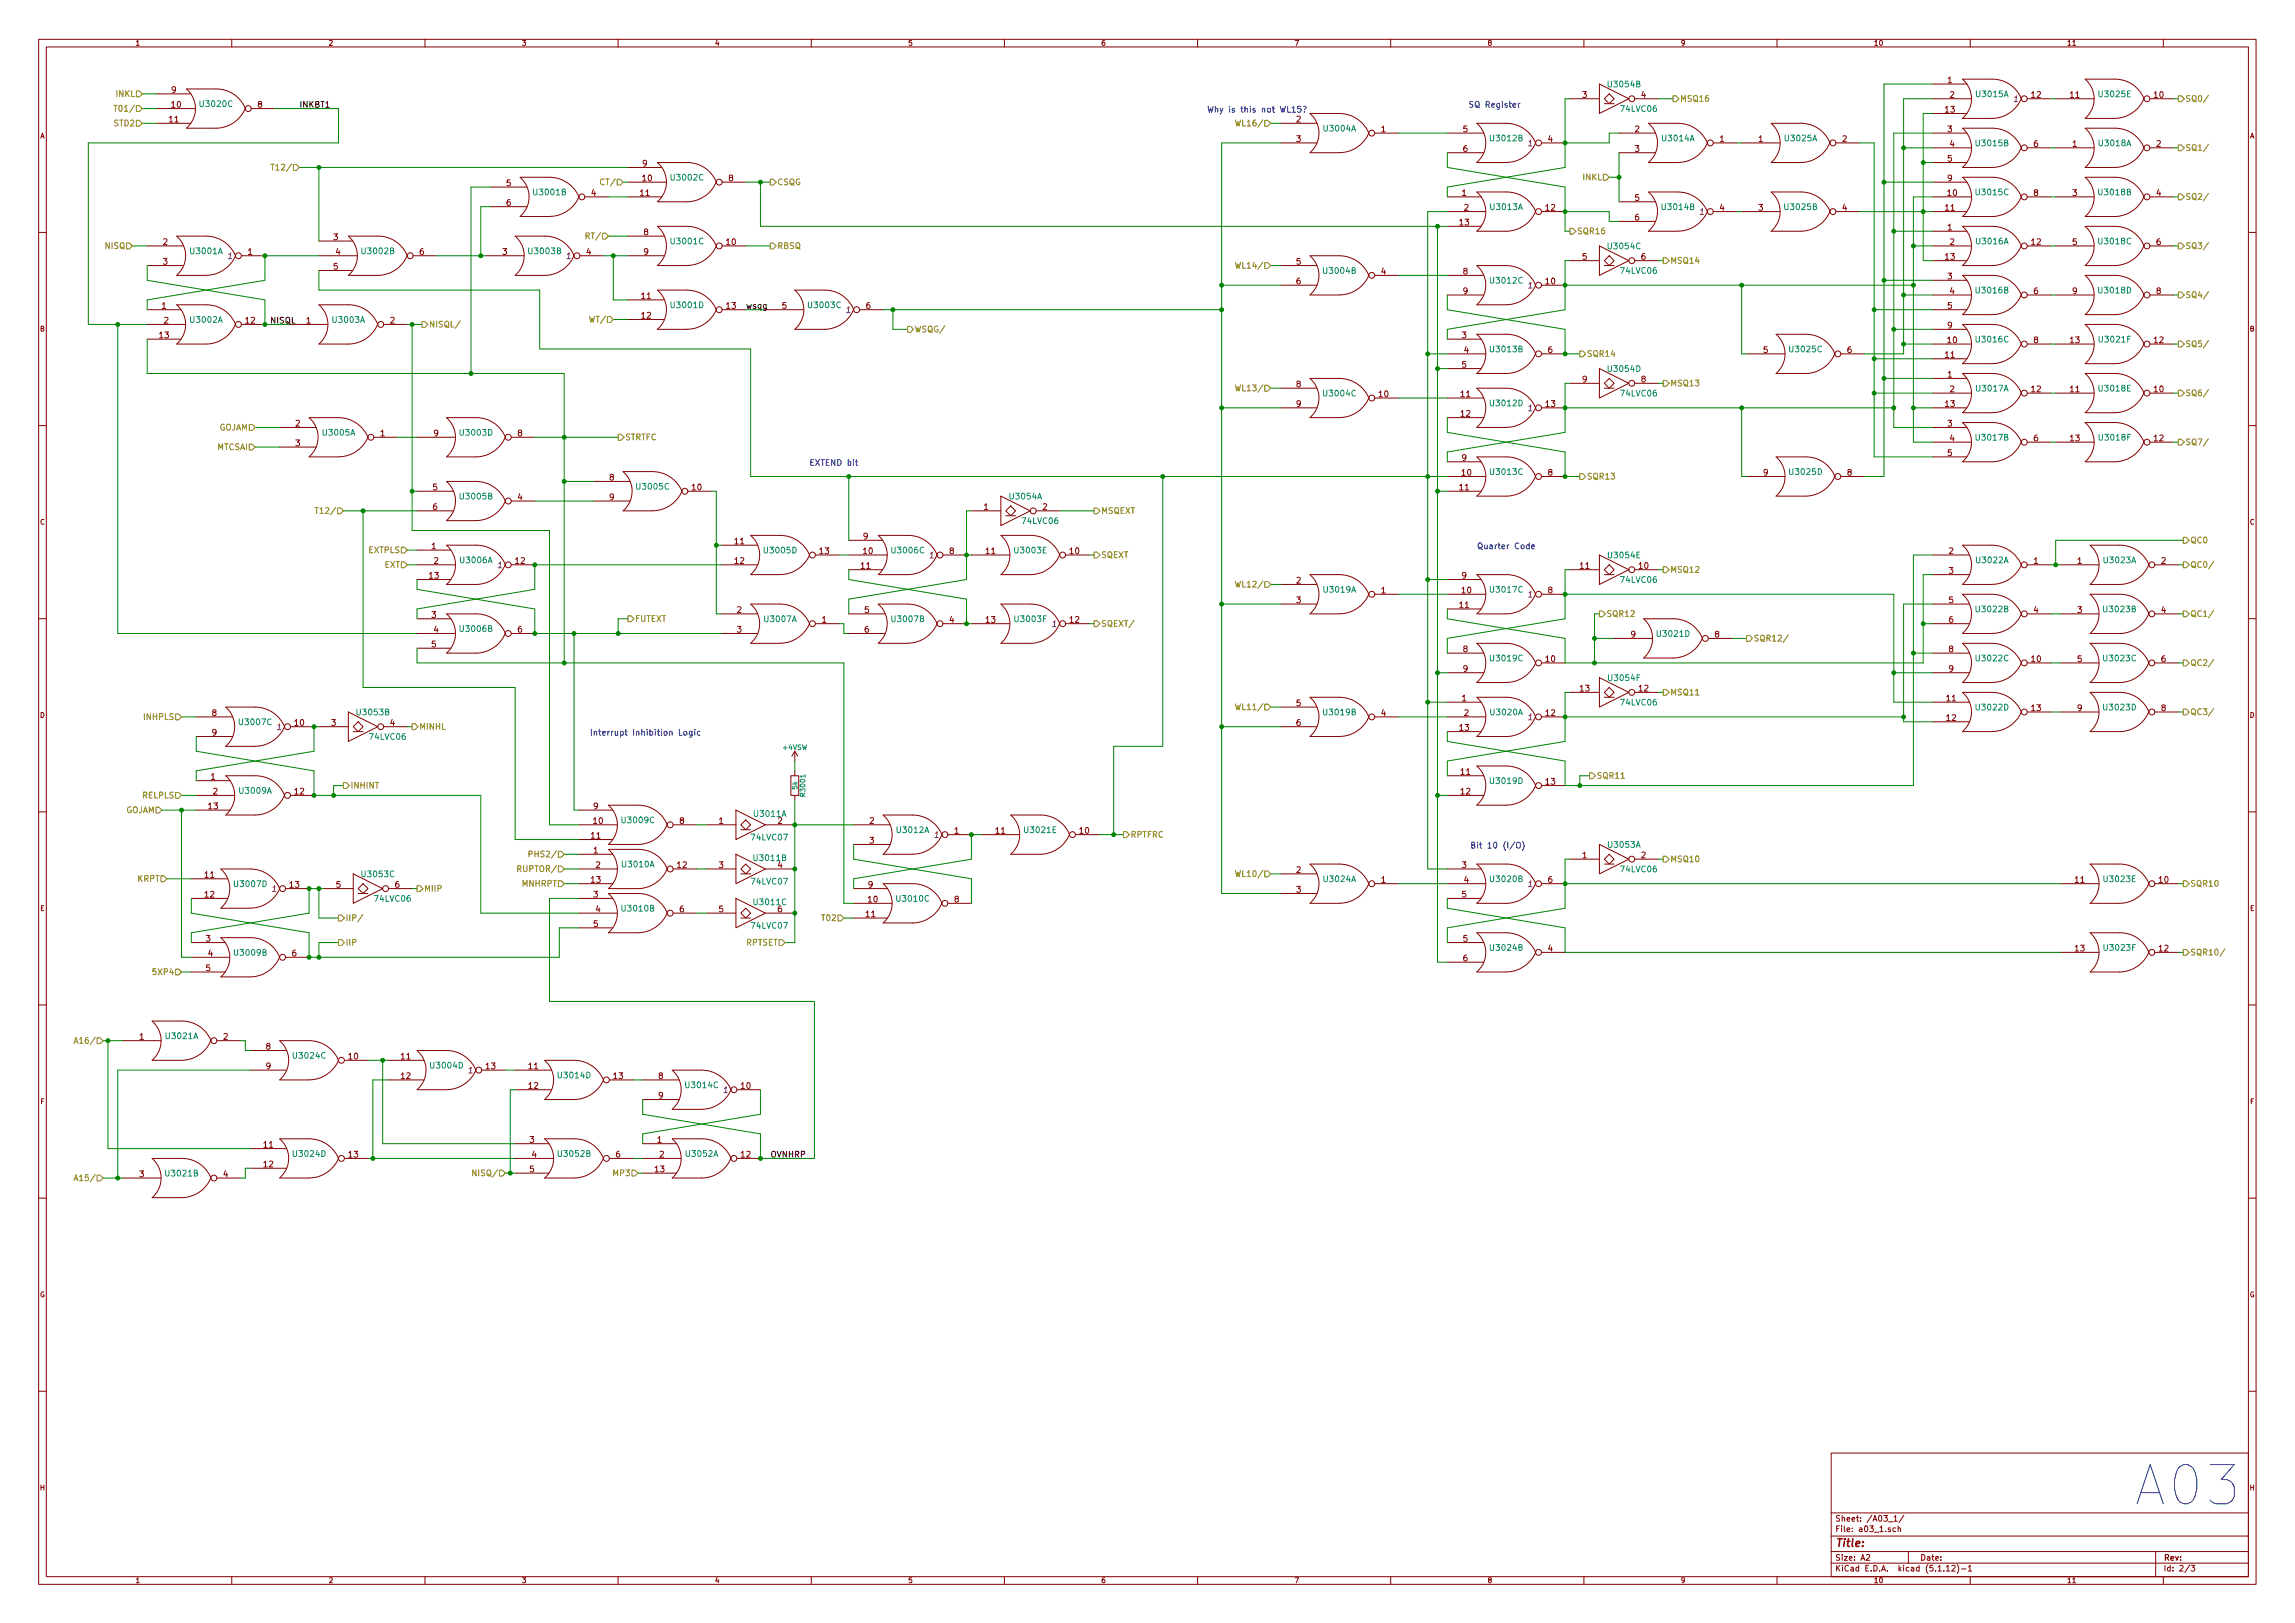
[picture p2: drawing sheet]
<svg xmlns="http://www.w3.org/2000/svg" width="594mm" height="420mm" viewBox="0 0 594 420" stroke-linecap="round" stroke-linejoin="round" font-family="sans-serif">
<defs><g id="words">
<text font-size="14.2" fill="#0000c2" x="554.4" y="389.8">A03</text>
<text font-size="2.8" fill="#840000" x="475" y="400.4">Title:</text>
<g font-size="2.1" fill="#008484">
<text x="416.5" y="22.6">U3054B</text>
<text x="52" y="27.7">U3020C</text>
<text x="419.7" y="28.9">74LVC06</text>
<text x="511.7" y="25.1">U3015A</text>
<text x="543.5" y="25.1">U3025E</text>
<text x="342.8" y="34">U3004A</text>
<text x="386" y="36.6">U3012B</text>
<text x="430.5" y="36.6">U3014A</text>
<text x="462.2" y="36.6">U3025A</text>
<text x="511.7" y="37.8">U3015B</text>
<text x="543.5" y="37.8">U3018A</text>
<text x="173.9" y="46.7">U3002C</text>
<text x="138.4" y="50.5">U3001B</text>
<text x="511.7" y="50.5">U3015C</text>
<text x="543.5" y="50.5">U3018B</text>
<text x="386" y="54.3">U3013A</text>
<text x="430.5" y="54.3">U3014B</text>
<text x="462.2" y="54.3">U3025B</text>
<text x="49.5" y="65.8">U3001A</text>
<text x="93.9" y="65.8">U3002B</text>
<text x="137.1" y="65.8">U3003B</text>
<text x="173.9" y="63.2">U3001C</text>
<text x="416.5" y="64.5">U3054C</text>
<text x="511.7" y="63.2">U3016A</text>
<text x="543.5" y="63.2">U3018C</text>
<text x="342.8" y="70.9">U3004B</text>
<text x="419.7" y="70.9">74LVC06</text>
<text x="386" y="73.4">U3012C</text>
<text x="511.7" y="75.9">U3016B</text>
<text x="543.5" y="75.9">U3018D</text>
<text x="49.5" y="83.6">U3002A</text>
<text x="86.3" y="83.6">U3003A</text>
<text x="173.9" y="79.7">U3001D</text>
<text x="209.5" y="79.7">U3003C</text>
<text x="511.7" y="88.6">U3016C</text>
<text x="543.6" y="88.6">U3021F</text>
<text x="386" y="91.2">U3013B</text>
<text x="463.5" y="91.2">U3025C</text>
<text x="416.5" y="96.3">U3054D</text>
<text x="511.7" y="101.3">U3017A</text>
<text x="543.5" y="101.3">U3018E</text>
<text x="342.8" y="102.6">U3004C</text>
<text x="386" y="105.1">U3012D</text>
<text x="419.7" y="102.6">74LVC06</text>
<text x="83.7" y="112.8">U3005A</text>
<text x="119.3" y="112.8">U3003D</text>
<text x="511.7" y="114">U3017B</text>
<text x="543.6" y="114">U3018F</text>
<text x="386" y="122.9">U3013C</text>
<text x="463.5" y="122.9">U3025D</text>
<text x="119.3" y="129.3">U3005B</text>
<text x="165" y="126.7">U3005C</text>
<text x="261.5" y="129.3">U3054A</text>
<text x="264.8" y="135.6">74LVC06</text>
<text x="198" y="143.2">U3005D</text>
<text x="231.1" y="143.2">U3006C</text>
<text x="262.9" y="143.2">U3003E</text>
<text x="119.3" y="145.8">U3006A</text>
<text x="416.5" y="144.5">U3054E</text>
<text x="511.7" y="145.8">U3022A</text>
<text x="544.8" y="145.8">U3023A</text>
<text x="342.8" y="153.4">U3019A</text>
<text x="386" y="153.4">U3017C</text>
<text x="419.7" y="150.9">74LVC06</text>
<text x="198" y="161">U3007A</text>
<text x="231.1" y="161">U3007B</text>
<text x="262.9" y="161">U3003F</text>
<text x="511.7" y="158.5">U3022B</text>
<text x="544.8" y="158.5">U3023B</text>
<text x="119.3" y="163.6">U3006B</text>
<text x="429.2" y="164.8">U3021D</text>
<text x="386" y="171.2">U3019C</text>
<text x="511.7" y="171.2">U3022C</text>
<text x="544.8" y="171.2">U3023C</text>
<text x="416.6" y="176.3">U3054F</text>
<text x="92.6" y="185.2">U3053B</text>
<text x="342.8" y="185.2">U3019B</text>
<text x="386" y="185.2">U3020A</text>
<text x="419.7" y="182.6">74LVC06</text>
<text x="511.7" y="183.9">U3022D</text>
<text x="544.8" y="183.9">U3023D</text>
<text x="62.2" y="187.7">U3007C</text>
<text x="95.9" y="191.5">74LVC06</text>
<text x="386" y="202.9">U3019D</text>
<text x="62.2" y="205.5">U3009A</text>
<text x="161.2" y="213.1">U3009C</text>
<text x="195.4" y="211.4">U3011A</text>
<text x="201.3" y="213.3">2</text>
<text x="232.3" y="215.6">U3012A</text>
<text x="265.4" y="215.6">U3021E</text>
<text x="194.7" y="217.5">74LVC07</text>
<text x="416.5" y="219.4">U3053A</text>
<text x="93.9" y="227.1">U3053C</text>
<text x="161.2" y="224.5">U3010A</text>
<text x="195.4" y="222.9">U3011B</text>
<text x="201.3" y="224.7">4</text>
<text x="419.7" y="225.8">74LVC06</text>
<text x="60.9" y="229.6">U3007D</text>
<text x="97.1" y="233.4">74LVC06</text>
<text x="194.7" y="229">74LVC07</text>
<text x="232.3" y="233.4">U3010C</text>
<text x="342.8" y="228.3">U3024A</text>
<text x="386" y="228.3">U3020B</text>
<text x="544.8" y="228.3">U3023E</text>
<text x="161.2" y="236">U3010B</text>
<text x="195.4" y="234.3">U3011C</text>
<text x="201.3" y="236.1">6</text>
<text x="194.7" y="240.4">74LVC07</text>
<text x="60.9" y="247.4">U3009B</text>
<text x="386" y="246.1">U3024B</text>
<text x="544.9" y="246.1">U3023F</text>
<text x="43.1" y="269">U3021A</text>
<text x="76.1" y="274.1">U3024C</text>
<text x="111.7" y="276.6">U3004D</text>
<text x="144.7" y="279.1">U3014D</text>
<text x="177.7" y="281.7">U3014C</text>
<text x="76.1" y="299.5">U3024D</text>
<text x="144.7" y="299.5">U3052B</text>
<text x="177.7" y="299.5">U3052A</text>
<text x="43.1" y="304.5">U3021B</text>
</g>
<g font-size="2.1" fill="#840000">
<text x="504.2" y="21.5">1</text>
<text x="44.4" y="24">9</text>
<text x="44.4" y="27.9">10</text>
<text x="66.7" y="27.9">8</text>
<text x="409.6" y="25.3">3</text>
<text x="424.9" y="25.3">4</text>
<text x="503.6" y="29.1">13</text>
<text x="504.7" y="25.3">2</text>
<text x="525.9" y="25.3">12</text>
<text x="535.9" y="25.3">11</text>
<text x="557.6" y="25.3">10</text>
<text x="43.8" y="31.7">11</text>
<text x="335.6" y="31.7">2</text>
<text x="357.6" y="34.2">1</text>
<text x="378.8" y="34.2">5</text>
<text x="423.2" y="34.2">2</text>
<text x="504.2" y="34.2">3</text>
<text x="335.6" y="36.7">3</text>
<text x="378.8" y="39.3">6</text>
<text x="400.7" y="36.7">4</text>
<text x="423.2" y="39.3">3</text>
<text x="445.2" y="36.7">1</text>
<text x="455.2" y="36.7">1</text>
<text x="476.9" y="36.7">2</text>
<text x="504.2" y="41.8">5</text>
<text x="504.7" y="38">4</text>
<text x="526.5" y="38">6</text>
<text x="536.5" y="38">1</text>
<text x="558.2" y="38">2</text>
<text x="166.3" y="43.1">9</text>
<text x="166.3" y="46.9">10</text>
<text x="188.6" y="46.9">8</text>
<text x="504.2" y="46.9">9</text>
<text x="131.1" y="48.2">5</text>
<text x="131.1" y="53.3">6</text>
<text x="153.1" y="50.7">4</text>
<text x="165.8" y="50.7">11</text>
<text x="378.4" y="50.7">1</text>
<text x="423.2" y="52">5</text>
<text x="504.2" y="50.7">10</text>
<text x="526.5" y="50.7">8</text>
<text x="536.5" y="50.7">3</text>
<text x="558.2" y="50.7">4</text>
<text x="377.9" y="58.3">13</text>
<text x="379" y="54.5">2</text>
<text x="400.2" y="54.5">12</text>
<text x="423.2" y="57.1">6</text>
<text x="445.2" y="54.5">4</text>
<text x="455.2" y="54.5">3</text>
<text x="476.9" y="54.5">4</text>
<text x="503.6" y="54.5">11</text>
<text x="504.2" y="59.6">1</text>
<text x="42.2" y="63.4">2</text>
<text x="64.2" y="66">1</text>
<text x="86.3" y="62.1">3</text>
<text x="86.9" y="66">4</text>
<text x="108.6" y="66">6</text>
<text x="130.1" y="66">3</text>
<text x="151.8" y="66">4</text>
<text x="166.7" y="60.9">8</text>
<text x="166.7" y="66">9</text>
<text x="188.1" y="63.4">10</text>
<text x="504.7" y="63.4">2</text>
<text x="525.9" y="63.4">12</text>
<text x="536.5" y="63.4">5</text>
<text x="558.2" y="63.4">6</text>
<text x="42.2" y="68.5">3</text>
<text x="86.3" y="69.8">5</text>
<text x="335.6" y="68.5">5</text>
<text x="357.6" y="71">4</text>
<text x="378.8" y="71">8</text>
<text x="409.6" y="67.2">5</text>
<text x="424.9" y="67.2">6</text>
<text x="503.6" y="67.2">13</text>
<text x="166.1" y="77.4">11</text>
<text x="335.6" y="73.6">6</text>
<text x="378.8" y="76.1">9</text>
<text x="400.2" y="73.6">10</text>
<text x="504.2" y="72.3">3</text>
<text x="504.7" y="76.1">4</text>
<text x="526.5" y="76.1">6</text>
<text x="536.5" y="76.1">9</text>
<text x="558.2" y="76.1">8</text>
<text x="41.9" y="79.9">1</text>
<text x="42.5" y="83.7">2</text>
<text x="63.6" y="83.7">12</text>
<text x="79.3" y="83.7">1</text>
<text x="101" y="83.7">2</text>
<text x="166.1" y="82.5">12</text>
<text x="188.1" y="79.9">13</text>
<text x="202.5" y="79.9">5</text>
<text x="224.2" y="79.9">6</text>
<text x="504.2" y="79.9">5</text>
<text x="41.3" y="87.5">13</text>
<text x="378.4" y="87.5">3</text>
<text x="504.2" y="85">9</text>
<text x="504.2" y="88.8">10</text>
<text x="526.5" y="88.8">8</text>
<text x="535.9" y="88.8">13</text>
<text x="557.6" y="88.8">12</text>
<text x="378.4" y="95.2">5</text>
<text x="379" y="91.4">4</text>
<text x="400.7" y="91.4">6</text>
<text x="456.5" y="91.4">5</text>
<text x="478.2" y="91.4">6</text>
<text x="503.6" y="92.6">11</text>
<text x="335.6" y="100.2">8</text>
<text x="409.6" y="99">9</text>
<text x="424.9" y="99">8</text>
<text x="504.2" y="97.7">1</text>
<text x="504.7" y="101.5">2</text>
<text x="525.9" y="101.5">12</text>
<text x="535.9" y="101.5">11</text>
<text x="557.6" y="101.5">10</text>
<text x="335.6" y="105.3">9</text>
<text x="357" y="102.8">10</text>
<text x="378.2" y="102.8">11</text>
<text x="378.2" y="107.9">12</text>
<text x="400.2" y="105.3">13</text>
<text x="503.6" y="105.3">13</text>
<text x="76.5" y="110.4">2</text>
<text x="98.5" y="112.9">1</text>
<text x="112.3" y="112.9">9</text>
<text x="134" y="112.9">8</text>
<text x="504.2" y="110.4">3</text>
<text x="76.5" y="115.5">3</text>
<text x="378.4" y="119.3">9</text>
<text x="504.2" y="118">5</text>
<text x="504.7" y="114.2">4</text>
<text x="526.5" y="114.2">6</text>
<text x="535.9" y="114.2">13</text>
<text x="557.6" y="114.2">12</text>
<text x="157.8" y="124.4">8</text>
<text x="378.4" y="123.1">10</text>
<text x="400.7" y="123.1">8</text>
<text x="456.5" y="123.1">9</text>
<text x="478.2" y="123.1">8</text>
<text x="112.1" y="126.9">5</text>
<text x="112.1" y="132">6</text>
<text x="134" y="129.5">4</text>
<text x="157.8" y="129.5">9</text>
<text x="179.2" y="126.9">10</text>
<text x="254.7" y="132">1</text>
<text x="269.9" y="132">2</text>
<text x="377.9" y="126.9">11</text>
<text x="111.7" y="142.2">1</text>
<text x="190.2" y="140.9">11</text>
<text x="212.2" y="143.4">13</text>
<text x="223.5" y="139.6">9</text>
<text x="223.5" y="143.4">10</text>
<text x="245.8" y="143.4">8</text>
<text x="255.2" y="143.4">11</text>
<text x="277" y="143.4">10</text>
<text x="504.5" y="143.4">2</text>
<text x="111.2" y="149.8">13</text>
<text x="112.3" y="146">2</text>
<text x="133.5" y="146">12</text>
<text x="190.2" y="146">12</text>
<text x="222.9" y="147.2">11</text>
<text x="378.4" y="149.8">9</text>
<text x="409" y="147.2">11</text>
<text x="424.3" y="147.2">10</text>
<text x="504.5" y="148.5">3</text>
<text x="526.5" y="146">1</text>
<text x="537.8" y="146">1</text>
<text x="559.5" y="146">2</text>
<text x="335.6" y="151">2</text>
<text x="357.6" y="153.6">1</text>
<text x="378.4" y="153.6">10</text>
<text x="400.7" y="153.6">8</text>
<text x="111.7" y="159.9">3</text>
<text x="190.8" y="158.7">2</text>
<text x="212.8" y="161.2">1</text>
<text x="223.8" y="158.7">5</text>
<text x="245.8" y="161.2">4</text>
<text x="255.2" y="161.2">13</text>
<text x="277" y="161.2">12</text>
<text x="335.6" y="156.1">3</text>
<text x="377.9" y="157.4">11</text>
<text x="504.5" y="156.1">5</text>
<text x="504.5" y="161.2">6</text>
<text x="526.5" y="158.7">4</text>
<text x="537.8" y="158.7">3</text>
<text x="559.5" y="158.7">4</text>
<text x="111.7" y="167.6">5</text>
<text x="112.3" y="163.7">4</text>
<text x="134" y="163.7">6</text>
<text x="190.8" y="163.7">3</text>
<text x="223.8" y="163.7">6</text>
<text x="422.2" y="165">9</text>
<text x="443.9" y="165">8</text>
<text x="378.8" y="168.8">8</text>
<text x="378.8" y="173.9">9</text>
<text x="400.2" y="171.4">10</text>
<text x="504.5" y="168.8">8</text>
<text x="504.5" y="173.9">9</text>
<text x="525.9" y="171.4">10</text>
<text x="537.8" y="171.4">5</text>
<text x="559.5" y="171.4">6</text>
<text x="409" y="179">13</text>
<text x="424.3" y="179">12</text>
<text x="54.9" y="185.3">8</text>
<text x="335.6" y="182.8">5</text>
<text x="357.6" y="185.3">4</text>
<text x="378.4" y="181.5">1</text>
<text x="379" y="185.3">2</text>
<text x="400.2" y="185.3">12</text>
<text x="503.9" y="181.5">11</text>
<text x="525.9" y="184.1">13</text>
<text x="537.8" y="184.1">9</text>
<text x="559.5" y="184.1">8</text>
<text x="54.9" y="190.4">9</text>
<text x="76.3" y="187.9">10</text>
<text x="85.8" y="187.9">3</text>
<text x="101" y="187.9">4</text>
<text x="335.6" y="187.9">6</text>
<text x="377.9" y="189.1">13</text>
<text x="503.9" y="186.6">12</text>
<text x="54.6" y="201.8">1</text>
<text x="378.2" y="200.6">11</text>
<text x="400.2" y="203.1">13</text>
<text x="54" y="209.5">13</text>
<text x="55.2" y="205.7">2</text>
<text x="76.3" y="205.7">12</text>
<text x="153.6" y="209.5">9</text>
<text x="378.2" y="205.7">12</text>
<text x="153.6" y="213.3">10</text>
<text x="175.9" y="213.3">8</text>
<text x="186.1" y="213.3">1</text>
<text x="225.1" y="213.3">2</text>
<text x="247.1" y="215.8">1</text>
<text x="257.8" y="215.8">11</text>
<text x="279.5" y="215.8">10</text>
<text x="153.1" y="217.1">11</text>
<text x="153.6" y="220.9">1</text>
<text x="225.1" y="218.4">3</text>
<text x="53.1" y="227.2">11</text>
<text x="154.2" y="224.7">2</text>
<text x="175.4" y="224.7">12</text>
<text x="186.1" y="224.7">3</text>
<text x="335.6" y="226">2</text>
<text x="378.4" y="224.7">3</text>
<text x="409.6" y="222.2">1</text>
<text x="424.9" y="222.2">2</text>
<text x="53.1" y="232.3">12</text>
<text x="75" y="229.8">13</text>
<text x="87" y="229.8">5</text>
<text x="102.3" y="229.8">6</text>
<text x="153.1" y="228.5">13</text>
<text x="153.6" y="232.3">3</text>
<text x="224.8" y="229.8">9</text>
<text x="224.8" y="233.6">10</text>
<text x="247.1" y="233.6">8</text>
<text x="335.6" y="231.1">3</text>
<text x="357.6" y="228.5">1</text>
<text x="378.4" y="232.3">5</text>
<text x="379" y="228.5">4</text>
<text x="400.7" y="228.5">6</text>
<text x="537.2" y="228.5">11</text>
<text x="558.9" y="228.5">10</text>
<text x="153.6" y="239.9">5</text>
<text x="154.2" y="236.1">4</text>
<text x="175.9" y="236.1">6</text>
<text x="186.1" y="236.1">5</text>
<text x="224.2" y="237.4">11</text>
<text x="53.3" y="243.8">3</text>
<text x="378.8" y="243.8">5</text>
<text x="53.3" y="251.4">5</text>
<text x="53.9" y="247.6">4</text>
<text x="75.6" y="247.6">6</text>
<text x="378.8" y="248.8">6</text>
<text x="400.7" y="246.3">4</text>
<text x="537.2" y="246.3">13</text>
<text x="558.9" y="246.3">12</text>
<text x="36.1" y="269.2">1</text>
<text x="57.8" y="269.2">2</text>
<text x="68.9" y="271.7">8</text>
<text x="90.3" y="274.2">10</text>
<text x="103.9" y="274.2">11</text>
<text x="68.9" y="276.8">9</text>
<text x="103.9" y="279.3">12</text>
<text x="125.8" y="276.8">13</text>
<text x="136.9" y="276.8">11</text>
<text x="136.9" y="281.9">12</text>
<text x="158.9" y="279.3">13</text>
<text x="170.5" y="279.3">8</text>
<text x="191.9" y="281.9">10</text>
<text x="170.5" y="284.4">9</text>
<text x="68.3" y="297.1">11</text>
<text x="90.3" y="299.6">13</text>
<text x="137.1" y="295.8">3</text>
<text x="137.7" y="299.6">4</text>
<text x="159.4" y="299.6">6</text>
<text x="170.2" y="295.8">1</text>
<text x="170.7" y="299.6">2</text>
<text x="191.9" y="299.6">12</text>
<text x="36.1" y="304.7">3</text>
<text x="57.8" y="304.7">4</text>
<text x="68.3" y="302.2">12</text>
<text x="137.1" y="303.4">5</text>
<text x="169.6" y="303.4">13</text>
<text x="475" y="393.9">Sheet: /A03_1/</text>
<text x="475" y="396.6">File: a03_1.sch</text>
<text x="475" y="406.8">KiCad E.D.A. kicad (5.1.12)-1</text>
<text x="475" y="404">Size: A2</text>
<text x="497" y="404">Date:</text>
<text x="560" y="404">Rev:</text>
<text x="560" y="406.8">Id: 2/3</text>
</g>
<g font-size="2.1" fill="#848400">
<text x="30.1" y="25.1">INKL</text>
<text x="30.8" y="28.9">T01/</text>
<text x="434.8" y="26.3">MSQ16</text>
<text x="565.7" y="26.3">SQ0/</text>
<text x="29.6" y="32.7">STD2</text>
<text x="320.9" y="32.7">WL16/</text>
<text x="565.7" y="39">SQ1/</text>
<text x="71.5" y="44.1">T12/</text>
<text x="156.1" y="47.9">CT/</text>
<text x="201.2" y="47.9">CSQG</text>
<text x="409.8" y="46.7">INKL</text>
<text x="565.7" y="51.7">SQ2/</text>
<text x="27.3" y="64.4">NISQ</text>
<text x="152.3" y="61.9">RT/</text>
<text x="201.2" y="64.4">RBSQ</text>
<text x="408.2" y="60.6">SQR16</text>
<text x="565.7" y="64.4">SQ3/</text>
<text x="320.9" y="69.5">WL14/</text>
<text x="432.3" y="68.2">MSQ14</text>
<text x="565.7" y="77.1">SQ4/</text>
<text x="153.1" y="83.5">WT/</text>
<text x="111" y="84.8">NISQL/</text>
<text x="236.7" y="86">WSQG/</text>
<text x="565.7" y="89.8">SQ5/</text>
<text x="410.7" y="92.4">SQR14</text>
<text x="320.9" y="101.3">WL13/</text>
<text x="432.3" y="100">MSQ13</text>
<text x="565.7" y="102.5">SQ6/</text>
<text x="56.5" y="111.4">GOJAM</text>
<text x="161.8" y="114">STRTFC</text>
<text x="56.1" y="116.5">MTCSAI</text>
<text x="565.7" y="115.2">SQ7/</text>
<text x="410.7" y="124.1">SQR13</text>
<text x="82.9" y="133">T12/</text>
<text x="285" y="133">MSQEXT</text>
<text x="95.4" y="143.2">EXTPLS</text>
<text x="566.9" y="140.6">QC0</text>
<text x="99.5" y="147">EXT</text>
<text x="285" y="144.4">SQEXT</text>
<text x="432.3" y="148.3">MSQ12</text>
<text x="566.9" y="147">QC0/</text>
<text x="320.9" y="152.1">WL12/</text>
<text x="164.3" y="161">FUTEXT</text>
<text x="415.8" y="159.7">SQR12</text>
<text x="566.9" y="159.7">QC1/</text>
<text x="285" y="162.2">SQEXT/</text>
<text x="453.9" y="166">SQR12/</text>
<text x="566.9" y="172.4">QC2/</text>
<text x="320.9" y="183.8">WL11/</text>
<text x="432.3" y="180">MSQ11</text>
<text x="566.9" y="185.1">QC3/</text>
<text x="37.4" y="186.4">INHPLS</text>
<text x="108.5" y="188.9">MINHL</text>
<text x="413.3" y="201.6">SQR11</text>
<text x="36.8" y="206.7">RELPLS</text>
<text x="90.7" y="204.1">INHINT</text>
<text x="32.4" y="210.5">GOJAM</text>
<text x="138.1" y="221.9">PHS2/</text>
<text x="292.6" y="216.8">RPTFRC</text>
<text x="134.7" y="225.7">RUPTOR/</text>
<text x="320.9" y="227">WL10/</text>
<text x="432.3" y="223.2">MSQ10</text>
<text x="35.6" y="228.3">KRPT</text>
<text x="109.7" y="230.8">MIIP</text>
<text x="135.2" y="229.5">MNHRPT</text>
<text x="566.9" y="229.5">SQR10</text>
<text x="89.4" y="238.4">IIP/</text>
<text x="213" y="238.4">T02</text>
<text x="89.4" y="244.8">IIP</text>
<text x="193" y="244.8">RPTSET</text>
<text x="566.9" y="247.3">SQR10/</text>
<text x="40" y="252.4">5XP4</text>
<text x="20.4" y="270.2">A16/</text>
<text x="20.4" y="305.7">A15/</text>
<text x="123.2" y="304.5">NISQ/</text>
<text x="159" y="304.5">MP3</text>
</g>
<g font-size="2.1">
<text x="77.5" y="27.9">INKBT1</text>
<text x="69.8" y="83.7">NISQL</text>
<text x="193" y="79.9">wsqg</text>
<text x="199.4" y="299.6">OVNHRP</text>
</g>
<g font-size="2.1" fill="#0000c2">
<text x="312.4" y="29.1">Why is this not WL15?</text>
<text x="381.6" y="27.9">SQ Register</text>
<text x="210.5" y="120.6">EXTEND bit</text>
<text x="382.3" y="142.2">Quarter Code</text>
<text x="156.5" y="190.4">Interrupt Inhibition Logic</text>
<text x="384.4" y="219.6">Bit 10 (I/O)</text>
</g>
<g font-size="2.1" fill="#840084">
<text x="521.4" y="26.4">1</text>
<text x="395.7" y="37.8">1</text>
<text x="440.1" y="55.6">1</text>
<text x="59.1" y="67">1</text>
<text x="146.7" y="67">1</text>
<text x="395.7" y="74.7">1</text>
<text x="219.1" y="81">1</text>
<text x="395.7" y="106.4">1</text>
<text x="129" y="147.1">1</text>
<text x="240.7" y="144.5">1</text>
<text x="395.7" y="154.7">1</text>
<text x="272.5" y="162.3">1</text>
<text x="71.8" y="189">1</text>
<text x="395.7" y="186.4">1</text>
<text x="242" y="216.9">1</text>
<text x="70.5" y="230.9">1</text>
<text x="395.7" y="229.6">1</text>
<text x="121.3" y="277.9">1</text>
<text x="187.4" y="282.9">1</text>
</g>
<g font-size="1.8" fill="#840000">
<text x="35" y="11.8">1</text>
<text x="85" y="11.8">2</text>
<text x="135" y="11.8">3</text>
<text x="185" y="11.8">4</text>
<text x="235" y="11.8">5</text>
<text x="285" y="11.8">6</text>
<text x="335" y="11.8">7</text>
<text x="385" y="11.8">8</text>
<text x="435" y="11.8">9</text>
<text x="485" y="11.8">10</text>
<text x="535" y="11.8">11</text>
<text x="10.4" y="35.8">A</text>
<text x="582.4" y="35.8">A</text>
<text x="10.4" y="85.8">B</text>
<text x="582.4" y="85.8">B</text>
<text x="10.4" y="135.8">C</text>
<text x="582.4" y="135.8">C</text>
<text x="10.4" y="185.8">D</text>
<text x="582.4" y="185.8">D</text>
<text x="10.4" y="235.8">E</text>
<text x="582.4" y="235.8">E</text>
<text x="10.5" y="285.8">F</text>
<text x="582.5" y="285.8">F</text>
<text x="10.3" y="335.8">G</text>
<text x="582.3" y="335.8">G</text>
<text x="10.4" y="385.8">H</text>
<text x="582.4" y="385.8">H</text>
<text x="35" y="409.8">1</text>
<text x="85" y="409.8">2</text>
<text x="135" y="409.8">3</text>
<text x="185" y="409.8">4</text>
<text x="235" y="409.8">5</text>
<text x="285" y="409.8">6</text>
<text x="335" y="409.8">7</text>
<text x="385" y="409.8">8</text>
<text x="435" y="409.8">9</text>
<text x="485" y="409.8">10</text>
<text x="535" y="409.8">11</text>
</g>
<g font-size="1.8" fill="#008484">
<text x="202.7" y="194.1">+4VSW</text>
<text x="206.4" y="204.3" transform="rotate(-90 206.4 204.3)">5k</text>
<text x="208.5" y="206" transform="rotate(-90 208.5 206)">R3001</text>
</g>
</g></defs>
<g fill="none" stroke="#840000" stroke-width=".26">
<path d="M10 10.2h574v400h-574zM12 12.2h570v396h-570zM60 10.2v2M110 10.2v2M160 10.2v2M210 10.2v2M260 10.2v2M310 10.2v2M360 10.2v2M410 10.2v2M460 10.2v2M510 10.2v2"/>
<path d="M536.5 11.8h.8M560 10.2v2M40.6 31.9h8.8M40.6 28.1h9.9M40.6 24.3h8.8M55.9 23l-7.6 .1a6.7 6.7 0 0 1 0 10.1M55.9 23a8 8 0 0 1 7.6 5.1 8.3 8.3 0 0 1-7.6 5.1h-7.6M65 28.1h6.1M331.5 31.9h9.4M331.5 37h9.4M339.1 29.4h7.6a8.3 8.3 0 0 1 7.6 5.1 8.4 8.4 0 0 1-7.6 5h-7.6a6.7 6.7 0 0 0 0-10.1zM355.9 34.5h6"/>
<path d="M374.6 34.5h9.4M374.6 39.5h9.4M382.3 31.9h7.6a8.3 8.3 0 0 1 7.6 5.1 8.4 8.4 0 0 1-7.6 5.1h-7.6a6.7 6.7 0 0 0 0-10.2M399 37h6.1M406.4 25.6h7.6M414 21.8l7.6 3.8-7.6 3.8zM415.3 26.8h2.5M416.6 24.3l1.2 1.3-1.2 1.2-1.3-1.2zM419.1 34.5h9.4M419.1 39.5h9.4M423.2 25.6h6.1M426.7 31.9h7.6a8.3 8.3 0 0 1 7.7 5.1 8.4 8.4 0 0 1-7.7 5.1h-7.6a6.7 6.7 0 0 0 0-10.2"/>
<path d="M443.5 37h6.1M450.8 37h10M458.5 31.9h7.6M458.5 31.9a6.7 6.7 0 0 1 0 10.2h7.6a8.3 8.3 0 0 0 7.6-5.1M466.1 31.9a8 8 0 0 1 7.6 5.1M475.2 37h6.1M500.4 25.6h9.9M500.4 38.3h9.9M500.4 34.5h8.7M500.4 21.8h8.7M500.4 29.4h8.7M508 30.6a6.7 6.7 0 0 0 0-10.1h7.6a8 8 0 0 1 7.6 5.1 8.4 8.4 0 0 1-7.6 5h-7.6"/>
<path d="M524.8 25.6h6.1M524.8 38.3h6.1M532.1 25.6h9.9M532.1 38.3h9.9M539.7 20.5h7.7M539.7 33.2h7.7M539.8 20.5a6.7 6.7 0 0 1 0 10.1M539.8 33.2a6.7 6.7 0 0 1 0 10.1M547.4 20.5a8 8 0 0 1 7.6 5 8.3 8.3 0 0 1-7.6 5.1h-7.7M547.4 33.2a8 8 0 0 1 7.6 5 8.3 8.3 0 0 1-7.6 5.1h-7.7M556.5 25.6h6.1M556.5 38.3h6.1"/>
<path d="M127 48.4h9.4M127 53.5h9.4M134.6 45.9h7.6a8.3 8.3 0 0 1 7.7 5.1 8.4 8.4 0 0 1-7.7 5h-7.6M134.6 45.9a6.7 6.7 0 0 1 0 10.1M151.4 51h6.1M162.6 51h8.7M162.6 47.2h9.9M162.6 43.3h8.7M170.2 58.6h7.6a8.3 8.3 0 0 1 7.6 5.1 8.4 8.4 0 0 1-7.6 5h-7.6a6.7 6.7 0 0 0 0-10.1M170.2 42.1h7.6M170.2 42.1a6.7 6.7 0 0 1 0 10.1h7.6a8.3 8.3 0 0 0 7.6-5.1M177.8 42.1a8 8 0 0 1 7.6 5.1"/>
<path d="M186.9 47.2h6.1M374.6 58.6h8.8M374.6 51h8.8M374.6 54.8h10M397.5 54.8a8.3 8.3 0 0 1-7.6 5.1l-7.6-.1a6.7 6.7 0 0 0 0-10.1h7.6a8 8 0 0 1 7.6 5.1M399 54.8h6.1M419.1 52.2h9.4M419.1 57.3h9.4M426.7 49.7h7.6a8.3 8.3 0 0 1 7.7 5.1 8.4 8.4 0 0 1-7.7 5h-7.6a6.7 6.7 0 0 0 0-10.1zM443.5 54.8h6.1M450.8 54.8h10M466.1 49.7h-7.6a6.7 6.7 0 0 1 0 10.1l7.6 .1a8.3 8.3 0 0 0 7.6-5.1 8 8 0 0 0-7.6-5.1"/>
<path d="M475.2 54.8h6.1M500.4 51h9.9M500.4 47.2h8.7M500.4 54.8h8.7M500.4 59.9h8.7M500.4 42.1h8.7M508 58.6h7.6a8 8 0 0 1 7.6 5.1M508 58.6a6.7 6.7 0 0 1 0 10.1h7.6a8.3 8.3 0 0 0 7.6-5.1M508 43.3a6.7 6.7 0 0 0 0-10.1h7.6a8 8 0 0 1 7.6 5.1 8.4 8.4 0 0 1-7.6 5h-7.6M523.2 50.9a8.3 8.3 0 0 1-7.6 5.1h-7.6a6.7 6.7 0 0 0 0-10.1h7.6a8 8 0 0 1 7.6 5.1M524.8 51h6.1M532.1 51h9.9"/>
<path d="M539.7 58.6h7.7M539.7 45.9h7.7M539.8 58.6a6.7 6.7 0 0 1 0 10.1M539.8 45.9a6.7 6.7 0 0 1 0 10.1M547.4 58.6a8 8 0 0 1 7.6 5.1M547.4 45.9a8 8 0 0 1 7.6 5.1M555 50.9a8.3 8.3 0 0 1-7.6 5.1h-7.7M556.5 51h6.1M10 60.2h2M38.1 68.7h9.4M38.1 63.7h9.4M45.7 61.1h7.6a8.3 8.3 0 0 1 7.7 5.1 8.4 8.4 0 0 1-7.7 5.1"/>
<path d="M45.7 71.3h7.6M45.7 78.9h7.6M45.7 61.2a6.7 6.7 0 0 1 0 10.1M45.7 78.9a6.7 6.7 0 0 1 0 10.1M53.4 78.9a8 8 0 0 1 7.6 5.1M62.5 66.2h6.1M82.5 78.9h7.7M82.5 66.2h10M82.5 62.4h8.8M82.5 70h8.8M82.6 78.9a6.7 6.7 0 0 1 0 10.1l7.6 .1a8.3 8.3 0 0 0 7.6-5.1M90.2 61.1h7.6a8 8 0 0 1 7.6 5.1"/>
<path d="M90.2 61.2a6.7 6.7 0 0 1 0 10.1M90.2 78.9a8 8 0 0 1 7.6 5.1M105.4 66.2a8.3 8.3 0 0 1-7.6 5.1h-7.6M106.9 66.2h6.1M125.7 66.2h9.9M141 61.1l-7.6 .1a6.7 6.7 0 0 1 0 10.1M141 61.1a8 8 0 0 1 7.6 5.1 8.3 8.3 0 0 1-7.6 5.1h-7.7M150.1 66.2h6.1M162.6 61.1h9.4M162.6 66.2h9.4M162.6 77.6h9.4M170.2 75.1h7.6a8.3 8.3 0 0 1 7.6 5.1 8.4 8.4 0 0 1-7.6 5.1l-7.6-.1a6.7 6.7 0 0 0 0-10.1"/>
<path d="M186.9 63.7h6.1M205.7 75.1h7.7a8 8 0 0 1 7.6 5.1M205.8 75.1a6.7 6.7 0 0 1 0 10.1M331.5 68.7h9.4M331.5 73.8h9.4M339.1 66.2h7.6a8.3 8.3 0 0 1 7.6 5.1 8.4 8.4 0 0 1-7.6 5h-7.6a6.7 6.7 0 0 0 0-10.1zM355.9 71.3h6M374.6 71.3h9.4M374.6 76.4h9.4M382.3 68.7h7.6a8.3 8.3 0 0 1 7.6 5.1 8.4 8.4 0 0 1-7.6 5.1h-7.6a6.7 6.7 0 0 0 0-10.1M399 73.8h6.1M406.4 67.5h7.6"/>
<path d="M414 63.7l7.6 3.8-7.6 3.8zM415.3 67.5l1.3-1.3 1.2 1.3-1.2 1.2zM415.3 68.7h2.5M423.2 67.5h6.1M500.4 63.7h9.9M500.4 67.5h8.7M500.4 72.6h8.7M500.4 76.4h9.9M524.8 63.7h6.1M524.8 76.4h6.1M532.1 63.7h9.9M532.1 76.4h9.9"/>
<path d="M539.7 71.3h7.7M539.8 71.3a6.7 6.7 0 0 1 0 10.1M547.4 71.3a8 8 0 0 1 7.6 5 8.3 8.3 0 0 1-7.6 5.1h-7.7M555 63.6a8.3 8.3 0 0 1-7.6 5.1h-7.7M556.5 63.7h6.1M556.5 76.4h6.1M582 60.2h2M38.1 80.2h8.8M38.1 84h9.9M38.1 87.8h8.8M60.9 84a8.3 8.3 0 0 1-7.6 5.1h-7.6M62.5 84h6.1"/>
<path d="M74.9 84h9.9M99.3 84h6.1M162.6 82.7h9.4M186.9 80.2h6.1M198.1 80.2h9.9M221 80.2a8.3 8.3 0 0 1-7.6 5.1h-7.7M222.5 80.2h6.1M374.6 87.8h8.8M374.6 91.6h10M374.6 95.4h8.8M397.5 91.6a8.3 8.3 0 0 1-7.6 5.1h-7.6a6.7 6.7 0 0 0 0-10.1l7.6-.1a8 8 0 0 1 7.6 5.1M399 91.6h6.1"/>
<path d="M406.4 99.2h7.6M414 95.4l7.6 3.8-7.6 3.8zM415.3 99.2l1.3-1.2 1.2 1.2-1.2 1.3zM423.2 99.2h6.1M452.1 91.6h9.9M459.7 86.5h7.7a8 8 0 0 1 7.6 5.1M459.8 86.6a6.7 6.7 0 0 1 0 10.1M475 91.6a8.3 8.3 0 0 1-7.6 5.1h-7.7M476.5 91.6h6.1M500.4 80.2h8.7M500.4 89.1h9.9M500.4 85.3h8.7"/>
<path d="M500.4 92.9h8.7M500.4 98h8.7M508 81.4a6.7 6.7 0 0 0 0-10.1h7.6a8 8 0 0 1 7.6 5.1 8.4 8.4 0 0 1-7.6 5h-7.6M508 94.1a6.7 6.7 0 0 0 0-10.1h7.6a8 8 0 0 1 7.6 5.1 8.4 8.4 0 0 1-7.6 5h-7.6M524.8 89.1h6.1M532.1 89.1h9.9M539.7 84h7.7M539.7 96.7h7.7M539.8 96.7a6.7 6.7 0 0 1 0 10.1M539.8 84a6.7 6.7 0 0 1 0 10.1M547.4 96.7a8 8 0 0 1 7.6 5.1M547.4 84a8 8 0 0 1 7.6 5 8.3 8.3 0 0 1-7.6 5.1h-7.7"/>
<path d="M556.5 89.1h6.1M10 110.2h2M72.4 110.7h9.4M72.4 115.7h9.4M80 108.1h7.6a8.3 8.3 0 0 1 7.6 5.1 8.4 8.4 0 0 1-7.6 5.1M80 118.3h7.6M80 108.1a6.7 6.7 0 0 1 0 10.2M96.8 113.2h6.1M107.9 113.2h10M115.6 118.3a6.7 6.7 0 0 0 0-10.2h7.6a8 8 0 0 1 7.6 5.1 8.4 8.4 0 0 1-7.6 5.1h-7.6M132.3 113.2h6.1M331.5 105.6h9.4"/>
<path d="M331.5 100.5h9.4M339.1 108.1h7.6M339.1 108.1a6.7 6.7 0 0 0 0-10.1h7.6a8.3 8.3 0 0 1 7.6 5 8.4 8.4 0 0 1-7.6 5.1M355.9 103h6M374.6 119.5h8.8M374.6 103h9.4M374.6 108.1h9.4M382.3 100.5h7.6a8.3 8.3 0 0 1 7.6 5.1 8.4 8.4 0 0 1-7.6 5h-7.6a6.7 6.7 0 0 0 0-10.1zM399 105.6h6.1M415.3 100.5h2.5M459.7 118.3h7.7a8 8 0 0 1 7.6 5.1M459.8 118.3a6.7 6.7 0 0 1 0 10.1"/>
<path d="M500.4 101.8h9.9M500.4 105.6h8.7M500.4 110.7h8.7M500.4 114.5h9.9M500.4 118.3h8.7M508 109.4h7.6a8 8 0 0 1 7.6 5.1M508 109.4a6.7 6.7 0 0 1 0 10.1h7.6a8.3 8.3 0 0 0 7.6-5.1M523.2 101.7a8.3 8.3 0 0 1-7.6 5.1h-7.6a6.7 6.7 0 0 0 0-10.1h7.6a8 8 0 0 1 7.6 5.1M524.8 101.8h6.1M524.8 114.5h6.1M532.1 101.8h9.9M532.1 114.5h9.9"/>
<path d="M539.7 109.4h7.7M539.8 109.4a6.7 6.7 0 0 1 0 10.1M547.4 109.4a8 8 0 0 1 7.6 5.1M555 101.7a8.3 8.3 0 0 1-7.6 5.1h-7.7M555 114.4a8.3 8.3 0 0 1-7.6 5.1h-7.7M556.5 101.8h6.1M556.5 114.5h6.1M582 110.2h2M107.9 127.2h9.4M107.9 132.2h9.4M115.6 134.8h7.6M115.6 134.8a6.7 6.7 0 0 0 0-10.1l7.6-.1a8.3 8.3 0 0 1 7.6 5.1 8.4 8.4 0 0 1-7.6 5.1"/>
<path d="M132.3 129.7h6.1M153.7 124.6h9.4M153.7 129.7h9.4M161.3 122.1h7.6a8.3 8.3 0 0 1 7.6 5.1 8.4 8.4 0 0 1-7.6 5M161.3 132.2h7.6M161.3 122.1a6.7 6.7 0 0 1 0 10.1M178.1 127.2h6M219.7 139.9h8.8M251.5 132.2h7.6M259.1 128.4l7.6 3.8-7.6 3.9zM259.1 138.6h7.6M259.1 138.6a6.7 6.7 0 0 1 0 10.1"/>
<path d="M260.3 132.2l1.3-1.2 1.3 1.2-1.3 1.3zM260.3 133.5h2.6M266.7 138.6a8 8 0 0 1 7.6 5.1 8.3 8.3 0 0 1-7.6 5.1h-7.6M268.2 132.2h6.1M374.6 123.4h10M374.6 127.2h8.8M397.5 123.3a8.3 8.3 0 0 1-7.6 5.1h-7.6M397.5 123.4a8 8 0 0 0-7.6-5.1h-7.6a6.7 6.7 0 0 1 0 10.1M399 123.4h6.1M452.1 123.4h9.9M475 123.3a8.3 8.3 0 0 1-7.6 5.1h-7.7M476.5 123.4h6.1"/>
<path d="M107.9 150h8.8M107.9 146.2h10M107.9 142.4h8.8M115.6 141.2l7.6-.1a8 8 0 0 1 7.6 5.1 8.4 8.4 0 0 1-7.6 5.1h-7.6a6.7 6.7 0 0 0 0-10.1zM132.3 146.2h6.1M186.7 158.9h9.4M186.7 141.1h9.4M186.7 146.2h9.4M194.3 156.4h7.6a8.3 8.3 0 0 1 7.6 5.1 8.4 8.4 0 0 1-7.6 5h-7.6a6.7 6.7 0 0 0 0-10.1M194.3 148.8h7.6M194.3 148.7a6.7 6.7 0 0 0 0-10.1h7.6a8.3 8.3 0 0 1 7.6 5.1 8.4 8.4 0 0 1-7.6 5M211.1 143.7h6.1"/>
<path d="M219.7 158.9h9.4M219.7 147.5h8.8M219.7 143.7h9.9M227.3 156.4h7.6a8.3 8.3 0 0 1 7.7 5.1 8.4 8.4 0 0 1-7.7 5h-7.5a6.7 6.7 0 0 0 0-10.1M227.4 148.7a6.7 6.7 0 0 0 0-10.1h7.5a8 8 0 0 1 7.7 5.1 8.4 8.4 0 0 1-7.7 5.1h-7.6M244.1 143.7h6.1M251.5 143.7h9.9M259.1 156.4h7.6M259.1 156.4a6.7 6.7 0 0 1 0 10.1M266.7 156.4a8 8 0 0 1 7.6 5 8.3 8.3 0 0 1-7.6 5.1h-7.6M275.8 143.7h6.1M331.5 151.3h9.4"/>
<path d="M331.5 156.4h9.4M339.1 158.9h7.6M339.1 158.9a6.7 6.7 0 0 0 0-10.1h7.6a8.3 8.3 0 0 1 7.6 5 8.4 8.4 0 0 1-7.6 5.1M355.9 153.8h6M374.6 153.8h10M374.6 150h8.8M374.6 157.6h8.8M397.5 153.8a8.3 8.3 0 0 1-7.6 5.1h-7.6M397.5 153.8a8 8 0 0 0-7.6-5h-7.6a6.7 6.7 0 0 1 0 10.1M399 153.8h6.1M406.4 147.5h7.6M414 143.7l7.6 3.8-7.6 3.8z"/>
<path d="M415.3 147.5l1.3-1.3 1.2 1.3-1.2 1.3zM415.3 148.8h2.5M423.2 147.5h6.1M500.4 148.8h9.4M500.4 156.4h9.4M500.4 143.7h9.4M508 153.8h7.6a8.3 8.3 0 0 1 7.6 5.1 8.4 8.4 0 0 1-7.6 5.1h-7.6a6.7 6.7 0 0 0 0-10.1M508 141.2l7.6-.1a8.3 8.3 0 0 1 7.6 5.1 8.4 8.4 0 0 1-7.6 5.1h-7.6a6.7 6.7 0 0 0 0-10.1zM524.8 158.9h6.1M524.8 146.2h6.1M533.4 158.9h9.9M533.4 146.2h9.9"/>
<path d="M541 141.1h7.7a8 8 0 0 1 7.6 5.1M541 153.8h7.7a8 8 0 0 1 7.6 5.1M541 141.2a6.7 6.7 0 0 1 0 10.1M541 153.9a6.7 6.7 0 0 1 0 10.1M556.2 146.2a8.3 8.3 0 0 1-7.6 5.1h-7.6M556.2 158.9a8.3 8.3 0 0 1-7.6 5.1h-7.6M557.8 158.9h6.1M557.8 146.2h6.1M10 160.2h2M107.9 160.2h8.8M107.9 164h10M107.9 167.8h8.8"/>
<path d="M115.6 169.1a6.7 6.7 0 0 0 0-10.2h7.6a8 8 0 0 1 7.6 5.1 8.4 8.4 0 0 1-7.6 5.1h-7.6M132.3 164h6.1M186.7 164h9.4M211.1 161.5h6.1M219.7 164h9.4M244.1 161.5h6.1M251.5 161.5h9.9M275.8 161.5h6.1M374.6 169.1h9.4M374.6 174.2h9.4M382.3 166.5h7.6a8.3 8.3 0 0 1 7.6 5.1 8.4 8.4 0 0 1-7.6 5.1h-7.6a6.7 6.7 0 0 0 0-10.1M399 171.6h6.1"/>
<path d="M406.4 179.2h7.6M414 175.4l7.6 3.8-7.6 3.8zM415.3 179.2l1.3-1.2 1.2 1.2-1.2 1.3zM417.8 165.3h9.9M423.2 179.2h6.1M425.4 160.2h7.7a8 8 0 0 1 7.6 5.1M425.5 160.2a6.7 6.7 0 0 1 0 10.1M440.7 165.2a8.3 8.3 0 0 1-7.6 5.1h-7.7M442.2 165.3h6.1M500.4 169.1h9.4M500.4 174.2h9.4M500.4 161.5h9.4"/>
<path d="M508 166.5h7.6a8.3 8.3 0 0 1 7.6 5.1 8.4 8.4 0 0 1-7.6 5.1h-7.6a6.7 6.7 0 0 0 0-10.1M524.8 171.6h6.1M533.4 171.6h9.9M541 179.2h7.7a8 8 0 0 1 7.6 5.1M541 166.5h7.7a8 8 0 0 1 7.6 5.1M541 179.3a6.7 6.7 0 0 1 0 10.1M541 166.6a6.7 6.7 0 0 1 0 10.1M556.2 171.6a8.3 8.3 0 0 1-7.6 5.1h-7.6M557.8 171.6h6.1M582 160.2h2M50.8 190.7h9.4M50.8 185.6h9.4"/>
<path d="M58.4 193.2h7.6M58.4 193.2a6.7 6.7 0 0 0 0-10.1l7.6-.1a8.3 8.3 0 0 1 7.7 5.1 8.4 8.4 0 0 1-7.7 5.1M75.2 188.1h6.1M82.5 188.1h7.7M90.2 184.3l7.6 3.8-7.6 3.8zM91.4 188.1l1.3-1.2 1.3 1.2-1.3 1.3zM91.4 189.4h2.6M99.3 188.1h6.1M205.7 194.5v2.5M205.7 199.6v1.2M205.7 194.5l-.7 1.2M205.7 194.5l.8 1.2"/>
<path d="M331.5 183h9.4M331.5 188.1h9.4M339.1 180.5h7.6a8.3 8.3 0 0 1 7.6 5.1 8.4 8.4 0 0 1-7.6 5.1l-7.6-.1a6.7 6.7 0 0 0 0-10.1M355.9 185.6h6M374.6 181.8h8.8M374.6 185.6h10M374.6 189.4h8.8M382.3 180.5h7.6a8 8 0 0 1 7.6 5.1M382.3 180.5a6.7 6.7 0 0 1 0 10.1l7.6 .1a8.3 8.3 0 0 0 7.6-5.1M382.3 198.3h7.6a8.3 8.3 0 0 1 7.6 5.1 8.4 8.4 0 0 1-7.6 5h-7.6a6.7 6.7 0 0 0 0-10.1zM399 185.6h6.1M415.3 180.5h2.5"/>
<path d="M500.4 181.8h9.4M500.4 186.9h9.4M508 189.4h7.6M508 189.4a6.7 6.7 0 0 0 0-10.1l7.6-.1a8.3 8.3 0 0 1 7.6 5.1 8.4 8.4 0 0 1-7.6 5.1M524.8 184.3h6.1M533.4 184.3h9.9M556.2 184.3a8.3 8.3 0 0 1-7.6 5.1h-7.6M557.8 184.3h6.1M10 210.2h2M50.8 205.9h9.9M50.8 202.1h8.8M50.8 209.7h8.8"/>
<path d="M58.4 200.8h7.6M58.4 200.9a6.7 6.7 0 0 1 0 10.1h7.6a8.3 8.3 0 0 0 7.6-5.1M66.1 200.8a8 8 0 0 1 7.6 5.1M75.2 205.9h6.1M149.9 213.5h9.9M149.9 209.7h8.7M149.9 217.3h8.7M157.5 208.4h7.6M157.5 219.9h7.6M157.5 219.9a6.7 6.7 0 0 1 0 10.1M157.5 208.5a6.7 6.7 0 0 1 0 10.1M165.1 219.9a8 8 0 0 1 7.6 5 8.3 8.3 0 0 1-7.6 5.1h-7.6"/>
<path d="M165.1 208.4a8 8 0 0 1 7.6 5.1M172.7 213.5a8.3 8.3 0 0 1-7.6 5.1h-7.6M174.2 213.5h6.1M182.9 213.5h7.6M190.5 209.7l7.6 3.8-7.6 3.8zM191.8 213.5l1.2-1.2 1.3 1.2-1.3 1.3zM191.8 214.8h2.5M198.1 213.5h7.6M204.7 200.8h2.1v5.1h-2.1zM205.7 205.9v1.3M221 213.5h9.4M221 218.6h9.4"/>
<path d="M228.6 211h7.6a8.3 8.3 0 0 1 7.6 5.1 8.4 8.4 0 0 1-7.6 5h-7.6M228.6 211a6.7 6.7 0 0 1 0 10.1M245.4 216.1h6.1M254 216.1h9.9M261.6 211h7.6M261.6 211a6.7 6.7 0 0 1 0 10.1h7.6a8.3 8.3 0 0 0 7.6-5.1M269.3 211a8 8 0 0 1 7.6 5.1M278.4 216.1h6.1M374.6 200.8h9.4M374.6 205.9h9.4M399 203.4h6.1M414 218.6l7.6 3.8-7.6 3.8z"/>
<path d="M582 210.2h2M49.5 232.6h9.4M49.5 227.5h9.4M57.1 225h7.7a8.3 8.3 0 0 1 7.6 5 8.4 8.4 0 0 1-7.6 5.1h-7.7M57.2 225a6.7 6.7 0 0 1 0 10.1M73.9 230h6.1M83.8 230h7.6M91.4 226.2l7.7 3.8-7.7 3.8zM92.7 230l1.3-1.2 1.2 1.2-1.2 1.3zM92.7 231.3h2.5M100.6 230h6.1M149.9 228.8h8.7"/>
<path d="M149.9 221.1h8.7M149.9 225h9.9M149.9 232.6h8.7M149.9 236.4h9.9M157.5 231.3h7.6M157.5 231.3a6.7 6.7 0 0 1 0 10.1M165.1 231.3a8 8 0 0 1 7.6 5.1M172.7 236.4a8.3 8.3 0 0 1-7.6 5.1h-7.6M174.2 225h6.1M174.2 236.4h6.1M182.9 225h7.6M182.9 236.4h7.6"/>
<path d="M190.5 232.6l7.6 3.8-7.6 3.8zM190.5 221.1l7.6 3.9-7.6 3.8zM191.8 236.4l1.2-1.3 1.3 1.3-1.3 1.3zM191.8 225l1.2-1.3 1.3 1.3-1.3 1.2zM191.8 237.7h2.5M191.8 226.2h2.5M198.1 225h7.6M198.1 236.4h7.6M221 233.8h9.9M221 230h8.7M221 237.7h8.7M228.6 228.8h7.6"/>
<path d="M228.6 228.8a6.7 6.7 0 0 1 0 10.1M236.2 228.8a8 8 0 0 1 7.6 5M243.8 233.8a8.3 8.3 0 0 1-7.6 5.1h-7.6M245.4 233.8h6.1M331.5 226.2h9.4M331.5 231.3h9.4M339.1 233.8h7.6M339.1 233.8a6.7 6.7 0 0 0 0-10.1h7.6a8.3 8.3 0 0 1 7.6 5.1 8.4 8.4 0 0 1-7.6 5M355.9 228.8h6M374.6 228.8h10M374.6 225h8.8M374.6 232.6h8.8"/>
<path d="M397.5 228.7a8.3 8.3 0 0 1-7.6 5.1h-7.6M397.5 228.8a8 8 0 0 0-7.6-5.1h-7.6a6.7 6.7 0 0 1 0 10.1M399 228.8h6.1M406.4 222.4h7.6M415.3 222.4l1.3-1.3 1.2 1.3-1.2 1.3zM415.3 223.7h2.5M423.2 222.4h6.1M533.4 228.8h9.9M541 223.7h7.7a8 8 0 0 1 7.6 5.1M541 223.7a6.7 6.7 0 0 1 0 10.1M556.2 228.7a8.3 8.3 0 0 1-7.6 5.1h-7.6M557.8 228.8h6.1"/>
<path d="M49.5 251.6h8.8M49.5 244h8.8M49.5 247.8h9.9M57.1 242.7h7.7a8 8 0 0 1 7.6 5.1M57.2 242.8a6.7 6.7 0 0 1 0 10.1M72.4 247.8a8.3 8.3 0 0 1-7.6 5.1h-7.7M73.9 247.8h6.1M149.9 240.2h8.7M374.6 244h9.4M374.6 249.1h9.4M382.3 241.5h7.6a8.3 8.3 0 0 1 7.6 5 8.4 8.4 0 0 1-7.6 5.1h-7.6a6.7 6.7 0 0 0 0-10.1M399 246.5h6.1"/>
<path d="M533.4 246.5h9.9M541 241.5h7.7a8 8 0 0 1 7.6 5M541 241.5a6.7 6.7 0 0 1 0 10.1M556.2 246.5a8.3 8.3 0 0 1-7.6 5.1h-7.6M557.8 246.5h6.1M10 260.2h2M31.7 269.4h10M39.4 264.3h7.6M39.4 264.4a6.7 6.7 0 0 1 0 10.1M47 264.3a8 8 0 0 1 7.6 5.1M54.6 269.4a8.3 8.3 0 0 1-7.6 5.1h-7.6M56.1 269.4h6.1"/>
<path d="M64.8 271.9h9.4M64.8 277h9.4M72.4 269.4h7.6a8.3 8.3 0 0 1 7.6 5.1 8.4 8.4 0 0 1-7.6 5h-7.6a6.7 6.7 0 0 0 0-10.1zM89.2 274.5h6M100.3 279.6h9.4M100.3 274.5h9.4M107.9 271.9h7.7a8.3 8.3 0 0 1 7.6 5.1 8.4 8.4 0 0 1-7.6 5.1h-7.6a6.7 6.7 0 0 0 0-10.1M124.7 277h6.1M133.3 277h9.4M141 274.5h7.6a8.3 8.3 0 0 1 7.6 5.1 8.4 8.4 0 0 1-7.6 5M141 274.5a6.7 6.7 0 0 1 0 10.1M157.7 279.6h6.1"/>
<path d="M166.4 279.6h9.4M582 260.2h2M39.4 299.9h7.6M39.4 299.9a6.7 6.7 0 0 1 0 10.1M47 299.9a8 8 0 0 1 7.6 5.1M64.8 297.3h9.4M89.2 299.9h6M133.3 299.9h10M133.3 282.1h9.4M133.3 296.1h8.8M141 294.8h7.6a8 8 0 0 1 7.6 5.1M141 284.6h7.6"/>
<path d="M141 294.8a6.7 6.7 0 0 1 0 10.1M156.2 299.9a8.3 8.3 0 0 1-7.6 5.1h-7.6M157.7 299.9h6.1M166.4 299.9h9.9M166.4 284.6h9.4M166.4 296.1h8.7M174 287.2h7.6M174 287.2a6.7 6.7 0 0 0 0-10.1l7.6-.1a8.3 8.3 0 0 1 7.6 5.1 8.4 8.4 0 0 1-7.6 5.1M181.6 294.8h-7.6a6.7 6.7 0 0 1 0 10.1M181.6 294.8a8 8 0 0 1 7.6 5.1 8.3 8.3 0 0 1-7.6 5.1h-7.6M190.8 299.9h6M190.8 282.1h6"/>
<path d="M10 310.2h2M31.7 305h10M54.6 304.9a8.3 8.3 0 0 1-7.6 5.1h-7.6M56.1 305h6.1M64.8 302.4h9.4M72.4 305h7.6M72.4 304.9a6.7 6.7 0 0 0 0-10.1h7.6a8.3 8.3 0 0 1 7.6 5.1 8.4 8.4 0 0 1-7.6 5M133.3 303.7h8.8M166.4 303.7h8.7M582 310.2h2M10 360.2h2M474 376.2h108v32h-108z"/>
<path d="M582 360.2h2M474 397.7h108M474 391.7h108M488.8 394h1.2M490.3 392.8l.4-.5v1.5M490.3 393.8h.8M490.7 395.6l-.4-.1-.3 .3 .1 .6h.6M491.3 395.6h.6l.1 .9M491.3 395v1.5M492.8 392.2l-1.2 2M60 408.2v2M110 408.2v2"/>
<path d="M160 408.2v2M210 408.2v2M260 408.2v2M310 408.2v2M360 408.2v2M410 408.2v2M460 408.2v2M474 404.7h108M474 401.7h108M483.1 402.6l.6-.2 .3 .5-.9 1h.9M494 401.7v3M503.8 405.7l.5-.5v1.5"/>
<path d="M503.8 406.7h.9M505.3 405.4l.5-.2 .3 .5-.9 1h.9M506.6 405a1.71 1.71 0 0 1 0 2.3M507.7 406.2h1.2M509.5 405.7l.5-.5v1.5M509.5 406.7h.9M510 408.2v2M536.5 409.7h.8M558 401.7v6.5M560 408.2v2M566.8 405.1l-1.2 2M567.2 405.2h.9l-.5 .6 .4 .1v.7h-.8"/>
<circle cx="64.3" cy="28.1" r=".76"/>
<circle cx="355.1" cy="34.5" r=".76"/>
<circle cx="398.3" cy="37" r=".76"/>
<circle cx="422.4" cy="25.6" r=".76"/>
<circle cx="442.7" cy="37" r=".76"/>
<circle cx="474.5" cy="37" r=".76"/>
<circle cx="524" cy="38.3" r=".76"/>
<circle cx="524" cy="25.6" r=".76"/>
<circle cx="555.8" cy="38.3" r=".76"/>
<circle cx="555.8" cy="25.6" r=".76"/>
<circle cx="150.6" cy="51" r=".76"/>
<circle cx="186.2" cy="47.2" r=".76"/>
<circle cx="398.3" cy="54.8" r=".76"/>
<circle cx="442.7" cy="54.8" r=".76"/>
<circle cx="474.5" cy="54.8" r=".76"/>
<circle cx="524" cy="51" r=".76"/>
<circle cx="555.8" cy="51" r=".76"/>
<circle cx="61.7" cy="66.2" r=".76"/>
<circle cx="106.2" cy="66.2" r=".76"/>
<circle cx="149.4" cy="66.2" r=".76"/>
<circle cx="186.2" cy="63.7" r=".76"/>
<circle cx="355.1" cy="71.3" r=".76"/>
<circle cx="398.3" cy="73.8" r=".76"/>
<circle cx="422.4" cy="67.5" r=".76"/>
<circle cx="524" cy="63.7" r=".76"/>
<circle cx="524" cy="76.4" r=".76"/>
<circle cx="555.8" cy="76.4" r=".76"/>
<circle cx="555.8" cy="63.7" r=".76"/>
<circle cx="61.7" cy="84" r=".76"/>
<circle cx="98.6" cy="84" r=".76"/>
<circle cx="186.2" cy="80.2" r=".76"/>
<circle cx="221.7" cy="80.2" r=".76"/>
<circle cx="398.3" cy="91.6" r=".76"/>
<circle cx="422.4" cy="99.2" r=".76"/>
<circle cx="475.7" cy="91.6" r=".76"/>
<circle cx="524" cy="89.1" r=".76"/>
<circle cx="555.8" cy="89.1" r=".76"/>
<circle cx="96" cy="113.2" r=".76"/>
<circle cx="131.6" cy="113.2" r=".76"/>
<circle cx="355.1" cy="103" r=".76"/>
<circle cx="398.3" cy="105.6" r=".76"/>
<circle cx="524" cy="114.5" r=".76"/>
<circle cx="524" cy="101.8" r=".76"/>
<circle cx="555.8" cy="101.8" r=".76"/>
<circle cx="555.8" cy="114.5" r=".76"/>
<circle cx="131.6" cy="129.7" r=".76"/>
<circle cx="177.3" cy="127.2" r=".76"/>
<circle cx="267.5" cy="132.2" r=".76"/>
<circle cx="398.3" cy="123.4" r=".76"/>
<circle cx="475.7" cy="123.4" r=".76"/>
<circle cx="131.6" cy="146.2" r=".76"/>
<circle cx="210.3" cy="143.7" r=".76"/>
<circle cx="243.3" cy="143.7" r=".76"/>
<circle cx="275.1" cy="143.7" r=".76"/>
<circle cx="355.1" cy="153.8" r=".76"/>
<circle cx="398.3" cy="153.8" r=".76"/>
<circle cx="422.4" cy="147.5" r=".76"/>
<circle cx="524" cy="146.2" r=".76"/>
<circle cx="524" cy="158.9" r=".76"/>
<circle cx="557" cy="146.2" r=".76"/>
<circle cx="557" cy="158.9" r=".76"/>
<circle cx="131.6" cy="164" r=".76"/>
<circle cx="210.3" cy="161.5" r=".76"/>
<circle cx="243.3" cy="161.5" r=".76"/>
<circle cx="275.1" cy="161.5" r=".76"/>
<circle cx="398.3" cy="171.6" r=".76"/>
<circle cx="422.4" cy="179.2" r=".76"/>
<circle cx="441.5" cy="165.3" r=".76"/>
<circle cx="524" cy="171.6" r=".76"/>
<circle cx="557" cy="171.6" r=".76"/>
<circle cx="74.4" cy="188.1" r=".76"/>
<circle cx="98.6" cy="188.1" r=".76"/>
<circle cx="355.1" cy="185.6" r=".76"/>
<circle cx="398.3" cy="185.6" r=".76"/>
<circle cx="524" cy="184.3" r=".76"/>
<circle cx="557" cy="184.3" r=".76"/>
<circle cx="74.4" cy="205.9" r=".76"/>
<circle cx="173.5" cy="213.5" r=".76"/>
<circle cx="244.6" cy="216.1" r=".76"/>
<circle cx="277.6" cy="216.1" r=".76"/>
<circle cx="398.3" cy="203.4" r=".76"/>
<circle cx="73.2" cy="230" r=".76"/>
<circle cx="99.8" cy="230" r=".76"/>
<circle cx="173.5" cy="236.4" r=".76"/>
<circle cx="173.5" cy="225" r=".76"/>
<circle cx="244.6" cy="233.8" r=".76"/>
<circle cx="355.1" cy="228.8" r=".76"/>
<circle cx="398.3" cy="228.8" r=".76"/>
<circle cx="422.4" cy="222.4" r=".76"/>
<circle cx="557" cy="228.8" r=".76"/>
<circle cx="73.2" cy="247.8" r=".76"/>
<circle cx="398.3" cy="246.5" r=".76"/>
<circle cx="557" cy="246.5" r=".76"/>
<circle cx="55.4" cy="269.4" r=".76"/>
<circle cx="88.4" cy="274.5" r=".76"/>
<circle cx="124" cy="277" r=".76"/>
<circle cx="157" cy="279.6" r=".76"/>
<circle cx="88.4" cy="299.9" r=".76"/>
<circle cx="157" cy="299.9" r=".76"/>
<circle cx="190" cy="282.1" r=".76"/>
<circle cx="190" cy="299.9" r=".76"/>
<circle cx="55.4" cy="305" r=".76"/>
</g>
<g fill="none" stroke="#008400" stroke-width=".26">
<path d="M36.8 31.9h3.8M36.8 28.1h3.8M36.8 24.3h3.8M71.1 28.1h16.5v8.9h-64.7v47h15.2M328.9 31.9h2.6M331.5 37h-15.3v194.3h15.3M361.9 34.5h12.7M374.6 39.5v3.8l30.5 5.1v11.5h1.3M406.4 25.6h-1.3v17.7l-30.5 5.1v2.6M419.1 34.5h-2.5v2.5h-11.5M419.1 39.5v12.7M429.3 25.6h3.8"/>
<path d="M449.6 37h1.2M481.3 37h3.8v81.3h15.3M492.8 38.3h7.6M500.4 25.6h-7.6v66h-10.2M500.4 29.4h-2.6v38.1h2.6M500.4 34.5h-10.2v76.2h10.2M500.4 21.8h-12.7v101.6h-5.1M530.9 38.3h1.2M530.9 25.6h1.2M562.6 38.3h1.3M562.6 25.6h1.3M77.5 43.3h85.1"/>
<path d="M82.5 43.3v19.1M127 48.4h-5.1v48.3M127 53.5h-2.5v12.7M157.5 51h5.1M161.3 47.2h1.3M193 47.2h6.4M196.8 47.2v11.4h177.8M372.1 58.6v190.5h2.5M374.6 54.8h-5v170.2h5M405.1 54.8h11.5v2.5h2.5M416.6 45.9h2.5M449.6 54.8h1.2"/>
<path d="M481.3 54.8h19.1M487.7 47.2h12.7M490.2 59.9h10.2M497.8 42.1h2.6M500.4 51h-5.1v63.5h5.1M530.9 51h1.2M562.6 51h1.3M34.3 63.7h3.8M38.1 68.7v3.9l30.5 5v6.4h6.3M82.5 70v5.1h57.2v15.2h54.6v33.1h180.3M82.5 66.2h-13.9v6.4l-30.5 5v2.6M113 66.2h12.7"/>
<path d="M156.2 66.2h6.4M157.5 61.1h5.1M158.7 66.2v11.4h3.9M193 63.7h6.4M316.2 73.8h15.3M328.9 68.7h2.6M361.9 71.3h12.7M374.6 76.4v3.8l30.5 5.1v6.3h3.8M405.1 73.8h90.2M406.4 67.5h-1.3v12.7l-30.5 5.1v2.5M429.3 67.5h1.2M450.8 73.8v17.8h1.3"/>
<path d="M487.7 72.6h12.7M492.8 76.4h7.6M495.3 63.7h5.1M530.9 63.7h1.2M530.9 76.4h1.2M562.6 63.7h1.3M562.6 76.4h1.3M30.5 84v80h77.4M38.1 87.8v8.9h107.9v74.9M105.4 84h3.8M106.7 84v53.3h35.5v76.2h7.7M158.7 82.7h3.9"/>
<path d="M193 80.2h5.1M228.6 80.2h87.6M231.1 80.2v5.1h3.8M369.6 91.6h5M372.1 95.4h2.5M406.4 99.2h-1.3v12.7l-30.5 5.1v2.5M429.3 99.2h1.2M485.1 92.9h15.3M485.1 80.2h15.3M487.7 98h12.7M490.2 85.3h10.2M492.8 89.1h7.6"/>
<path d="M530.9 89.1h1.2M562.6 89.1h1.3M66 110.7h6.4M66 115.7h6.4M102.9 113.2h5M138.4 113.2h21.6M316.2 105.6h15.3M328.9 100.5h2.6M361.9 103h12.7M374.6 108.1v3.8l30.5 5.1v6.4h3.8M405.1 105.6h85.1M450.8 105.6v17.8h1.3"/>
<path d="M485.1 101.8h15.3M495.3 105.6h5.1M530.9 114.5h1.2M530.9 101.8h1.2M562.6 114.5h1.3M562.6 101.8h1.3M88.9 132.2h19M94 132.2v45.8h39.3v39.3h16.6M106.7 127.2h1.2M138.4 129.7h15.3M146 124.6h7.7M184.1 127.2h1.3v31.7h1.3"/>
<path d="M219.7 123.4v16.5M251.5 132.2h-1.3v17.8l-30.5 5.1v3.8M274.3 132.2h8.9M301 123.4v69.8h-12.7v22.9M372.1 127.2h2.5M565.1 139.9h-33v6.3M105.4 146.2h2.5M105.4 142.4h2.5M107.9 150v2.6l30.5 5v6.4h48.3M185.4 141.1h1.3M186.7 146.2h-48.3v6.4l-30.5 5v2.6M217.2 143.7h2.5"/>
<path d="M219.7 147.5v2.5l30.5 5.1v6.4h1.3M250.2 143.7h1.3M281.9 143.7h1.3M316.2 156.4h15.3M328.9 151.3h2.6M361.9 153.8h12.7M369.6 150h5M405.1 153.8h85.1v28h10.2M406.4 147.5h-1.3v12.7l-30.5 5.1v3.8M414 158.9h-1.3v12.7M429.3 147.5h1.2M500.4 148.8h-2.6v22.8h-92.7v-6.3l-30.5-5.1v-2.6"/>
<path d="M500.4 143.7h-5.1v59.7h-90.2v-6.4l-30.5-5.1v-2.5M500.4 156.4h-7.6v30.5h7.6M530.9 158.9h2.5M530.9 146.2h2.5M563.9 158.9h1.2M563.9 146.2h1.2M107.9 167.8v3.8h110.5v62.2h2.6M148.6 164v45.7h1.3M162.6 160.2h-2.6v3.8M217.2 161.5h1.2v2.5h1.3M281.9 161.5h1.3M372.1 174.2h2.5"/>
<path d="M406.4 179.2h-1.3v12.7l-30.5 5.1v3.8M412.7 165.3h5.1M429.3 179.2h1.2M448.3 165.3h3.8M490.2 174.2h10.2M495.3 169.1h5.1M497.8 161.5h2.6M530.9 171.6h2.5M563.9 171.6h1.2M47 185.6h3.8M50.8 190.7v3.8l30.5 5.1v6.3h43.2v30.5h25.4M82.5 188.1h-1.2v6.4l-30.5 5.1v2.5"/>
<path d="M105.4 188.1h1.3M205.7 197v2.6M316.2 188.1h15.3M328.9 183h2.6M361.9 185.6h12.7M369.6 181.8h5M405.1 185.6h87.7M530.9 184.3h2.5M563.9 184.3h1.2M41.9 209.7h8.9M47 205.9h3.8M47 209.7v38.1h2.5"/>
<path d="M88.9 203.4h-2.5v2.5M180.3 213.5h2.6M205.7 207.2v36.8h-2.5M205.7 213.5h15.3M221 218.6v3.8l30.5 5.1v6.3M254 216.1h-2.5v6.3l-30.5 5.1v2.5M284.5 216.1h6.3M372.1 205.9h2.5M411.5 200.8h-2.6v2.6M43.2 227.5h6.3M49.5 232.6v3.8l30.5 5.1v6.3h64.8v-7.6h5.1M82.5 230v7.7h5.1"/>
<path d="M83.8 230h-3.8v6.4l-30.5 5.1v2.5M106.7 230h1.2M146 228.8h3.9M146 225h3.9M146 221.1h3.9M149.9 232.6h-7.7v26.6h68.6v40.7h-14v-6.4l-30.4-5v-3.9M180.3 225h2.6M180.3 236.4h2.6M218.4 237.7h2.6M328.9 226.2h2.6M361.9 228.8h12.7M374.6 232.6v2.5l30.5 5.1v6.3h128.3"/>
<path d="M405.1 228.8h128.3M406.4 222.4h-1.3v12.7l-30.5 5.1v3.8M429.3 222.4h1.2M563.9 228.8h1.2M47 251.6h2.5M87.6 244h-5.1v3.8M563.9 246.5h1.2M26.7 269.4h5M27.9 269.4v27.9h36.9M62.2 269.4h1.3v2.5h1.3M64.8 277h-34.3v28M95.2 274.5h5.1"/>
<path d="M99.1 274.5v21.6h34.2M100.3 279.6h-3.8v20.3M130.8 277h2.5M163.8 279.6h2.6M95.2 299.9h38.1M133.3 282.1h-1.2v21.6M163.8 299.9h2.6M196.8 282.1v6.4l-30.4 5v2.6M26.7 305h5M64.8 302.4h-1.3v2.6h-1.3M130.8 303.7h2.5M165.1 303.7h1.3"/>
</g>
<g fill="none" stroke="#848400" stroke-width=".26">
<path d="M29.4 27.3h.9M29.9 27.3v1.5M35.3 31.2h.8l.7 .7-.7 .8h-.8zM35.3 23.5h.8l.7 .8-.7 .8h-.8zM35.3 27.3h.8l.7 .8-.7 .8h-.8zM319.8 31.1l.4 1.5 .3-1.1 .3 1.1 .3-1.5M327.4 31.2h.8l.7 .7-.7 .8h-.8zM433.1 24.8h.7l.8 .8-.8 .7h-.7zM563.9 24.8h.7l.8 .8-.8 .7h-.7zM563.9 37.5h.7l.8 .8-.8 .7h-.7zM571.7 24.7l-1.3 1.9M571.7 37.4l-1.3 1.9"/>
<path d="M70.1 42.5h.9M70.5 42.5v1.5M75.9 42.6h.8l.8 .7-.8 .8h-.8zM156.4 46.4a.69 .69 0 0 0-1 .7 .69 .69 0 0 0 1 .6M159.8 46.4h.7l.8 .8-.8 .7h-.7zM199.4 46.4h.8l.7 .8-.7 .7h-.8zM406.4 59.1h.8l.7 .8-.7 .7h-.8zM415 45.1h.8l.8 .8-.8 .8h-.8zM563.9 50.2h.7l.8 .8-.8 .7h-.7zM571.7 50.1l-1.3 1.9M32.8 62.9h.7l.8 .8-.8 .7h-.7zM151.7 61.1l.7-.1 .1-.6-.8-.1v1.5"/>
<path d="M156 60.4h.7l.8 .7-.8 .8h-.7zM199.4 62.9h.8l.7 .8-.7 .7h-.8zM319.8 67.9l.4 1.5 .3-1.1 .3 1.1 .3-1.5M327.4 68h.8l.7 .7-.7 .8h-.8zM430.5 66.7h.8l.8 .8-.8 .7h-.8zM563.9 62.9h.7l.8 .8-.8 .7h-.7zM563.9 75.6h.7l.8 .8-.8 .7h-.7zM571.7 62.8l-1.3 1.9M571.7 75.5l-1.3 1.9M109.2 83.2h.8l.7 .8-.7 .8h-.8zM119.1 83.1l-1.3 1.9M157.2 82h.8l.7 .7-.7 .8h-.8z"/>
<path d="M234.9 84.5h.8l.8 .8-.8 .7h-.8zM319.8 99.7l.4 1.5 .3-1.1 .3 1.1 .3-1.5M327.4 99.7h.8l.7 .8-.7 .8h-.8zM408.9 90.8h.8l.8 .8-.8 .8h-.8zM430.5 98.5h.8l.8 .7-.8 .8h-.8zM563.9 88.3h.7l.8 .8-.8 .7h-.7zM571.7 88.2l-1.3 1.9M64.5 115h.8l.7 .7-.7 .8h-.8zM64.5 109.9h.8l.7 .8-.7 .7h-.8zM160 112.4h.8l.7 .8-.7 .8h-.8zM563.9 113.7h.7l.8 .8-.8 .7h-.7zM563.9 101h.7l.8 .8-.8 .7h-.7z"/>
<path d="M571.7 113.6l-1.3 1.9M571.7 100.9l-1.3 1.9M81.5 131.4h.9M82 131.4v1.5M87.4 131.5h.7l.8 .7-.8 .8h-.7zM283.2 131.5h.8l.7 .7-.7 .8h-.8zM408.9 122.6h.8l.8 .8-.8 .7h-.8zM565.1 139.1h.8l.8 .8-.8 .7h-.8zM103.9 145.5h.7l.8 .7-.8 .8h-.7zM103.9 141.6h.7l.8 .8-.8 .8h-.7zM162.6 159.4h.7l.8 .8-.8 .8h-.7zM283.2 142.9h.8l.7 .8-.7 .7h-.8z"/>
<path d="M319.8 150.5l.4 1.5 .3-1.1 .3 1.1 .3-1.5M327.4 150.5h.8l.7 .8-.7 .8h-.8zM414 158.2h.8l.7 .7-.7 .8h-.8zM430.5 146.7h.8l.8 .8-.8 .8h-.8zM565.1 145.5h.8l.8 .7-.8 .8h-.8zM565.1 158.2h.8l.8 .7-.8 .8h-.8zM573 145.3l-1.3 2M573 158l-1.3 2M283.2 160.7h.8l.7 .8-.7 .7h-.8zM430.5 178.5h.8l.8 .7-.8 .8h-.8zM452.1 164.5h.8l.7 .8-.7 .7h-.8zM462.9 164.4l-1.3 1.9"/>
<path d="M565.1 170.9h.8l.8 .7-.8 .8h-.8zM573 170.7l-1.3 2M45.5 184.8h.7l.8 .8-.8 .8h-.7zM106.7 187.4h.7l.8 .7-.8 .8h-.7zM319.8 182.2l.4 1.5 .3-1.1 .3 1.1 .3-1.5M327.4 182.3h.8l.7 .7-.7 .8h-.8zM565.1 183.6h.8l.8 .7-.8 .8h-.8zM573 183.4l-1.3 2M40.4 209h.7l.8 .7-.8 .8h-.7zM45.5 205.1h.7l.8 .8-.8 .8h-.7zM88.9 202.6h.8l.7 .8-.7 .7h-.8zM290.8 215.3h.8l.8 .8-.8 .7h-.8z"/>
<path d="M411.5 200.1h.7l.8 .7-.8 .8h-.7zM41.7 226.7h.7l.8 .8-.8 .8h-.7zM87.6 236.9h.8l.8 .8-.8 .7h-.8zM93.9 236.7l-1.3 2M107.9 229.3h.8l.8 .7-.8 .8h-.8zM134 224.9l.7-.1 .1-.6-.8-.1v1.5M136.9 221.1l.7-.1 .1-.6-.8-.1v1.5M144.5 228h.8l.7 .8-.7 .7h-.8zM144.5 224.2h.8l.7 .8-.7 .7h-.8zM144.5 220.4h.8l.7 .7-.7 .8h-.8zM216.9 236.9h.8l.7 .8-.7 .7h-.8zM319.8 225.4l.4 1.5 .3-1.1 .3 1.1 .3-1.5"/>
<path d="M327.4 225.5h.8l.7 .7-.7 .8h-.8zM430.5 221.7h.8l.8 .7-.8 .8h-.8zM565.1 228h.8l.8 .8-.8 .7h-.8zM45.5 250.9h.7l.8 .7-.8 .8h-.7zM87.6 243.2h.8l.8 .8-.8 .8h-.8zM201.7 243.2h.7l.8 .8-.8 .8h-.7zM565.1 245.8h.8l.8 .7-.8 .8h-.8zM575.9 245.6l-1.3 2M19.2 270.1l.5-1.5 .5 1.5M19.3 269.7h.7M25.1 268.6h.8l.8 .8-.8 .8h-.8zM19.2 305.7l.5-1.6 .5 1.6"/>
<path d="M19.3 305.2h.7M25.1 304.2h.8l.8 .8-.8 .7h-.8zM123.2 302.9v1.5l-.8-1.5v1.5M129.3 302.9h.7l.8 .8-.8 .8h-.7zM163.6 302.9h.7l.8 .8-.8 .8h-.7z"/>
</g>
<g fill="none" stroke="#0000c2" stroke-width=".26">
<path d="M334.5 28l.4-.5v1.5M334.5 29h.9M336.7 27.5h-.7l-.1 .7h.8v.7l-.2 .1-.6-.1M337.4 27.6l.5-.1a.52 .52 0 0 1-.2 .9v.1M337.7 28.9v.1M381.3 26.3l-.8 .1v.4l.6 .3 .2 .4-.3 .3-.6-.1M395.8 141.1h-.4l-.3 .2 .1 .7h.6M395.8 140.6v1.5M396.5 141.6l.7-.2-.1-.3h-.4l-.2 .2 .1 .7h.5M153.1 188.8v1.5M153.8 189.5l.6-.1 .1 .9M153.8 189.3v1"/>
<path d="M155 189.3h.5M155.2 188.8v1.3l.3 .2M179.9 188.8v.1M179.9 189.3v1M181.2 189.4l-.4-.1-.3 .3 .1 .7h.6M380.9 218.7l.8-.1v-.4l-.8-.2v1.5h.6l.3-.5-.3-.3M382.5 218v.2M382.5 218.5v1M383 218.5h.6M383.2 218v1.3l.4 .2"/>
</g>
<g fill="#008400" stroke="#008400" stroke-width=".26">
<circle cx="490.2" cy="85.3" r=".51"/>
<circle cx="408.9" cy="203.4" r=".51"/>
<circle cx="495.3" cy="169.1" r=".51"/>
<circle cx="81.3" cy="188.1" r=".51"/>
<circle cx="487.7" cy="72.6" r=".51"/>
<circle cx="148.6" cy="164" r=".51"/>
<circle cx="492.8" cy="185.6" r=".51"/>
<circle cx="487.7" cy="47.2" r=".51"/>
<circle cx="450.8" cy="105.6" r=".51"/>
<circle cx="490.2" cy="174.2" r=".51"/>
<circle cx="490.2" cy="105.6" r=".51"/>
<circle cx="160" cy="164" r=".51"/>
<circle cx="487.7" cy="98" r=".51"/>
<circle cx="138.4" cy="164" r=".51"/>
<circle cx="532.1" cy="146.2" r=".51"/>
<circle cx="138.4" cy="146.2" r=".51"/>
<circle cx="490.2" cy="59.9" r=".51"/>
<circle cx="94" cy="132.2" r=".51"/>
<circle cx="316.2" cy="188.1" r=".51"/>
<circle cx="250.2" cy="161.5" r=".51"/>
<circle cx="250.2" cy="143.7" r=".51"/>
<circle cx="492.8" cy="89.1" r=".51"/>
<circle cx="492.8" cy="76.4" r=".51"/>
<circle cx="492.8" cy="38.3" r=".51"/>
<circle cx="316.2" cy="105.6" r=".51"/>
<circle cx="82.6" cy="247.8" r=".51"/>
<circle cx="80" cy="247.8" r=".51"/>
<circle cx="82.6" cy="230" r=".51"/>
<circle cx="316.2" cy="156.4" r=".51"/>
<circle cx="205.7" cy="225" r=".51"/>
<circle cx="372.1" cy="127.2" r=".51"/>
<circle cx="372.1" cy="174.2" r=".51"/>
<circle cx="47" cy="209.7" r=".51"/>
<circle cx="369.6" cy="150" r=".51"/>
<circle cx="405.1" cy="153.8" r=".51"/>
<circle cx="405.1" cy="185.6" r=".51"/>
<circle cx="369.6" cy="181.8" r=".51"/>
<circle cx="80" cy="230" r=".51"/>
<circle cx="412.7" cy="171.6" r=".51"/>
<circle cx="412.7" cy="165.3" r=".51"/>
<circle cx="485.1" cy="80.2" r=".51"/>
<circle cx="485.1" cy="92.9" r=".51"/>
<circle cx="485.1" cy="101.8" r=".51"/>
<circle cx="86.4" cy="205.9" r=".51"/>
<circle cx="205.7" cy="213.5" r=".51"/>
<circle cx="497.8" cy="161.5" r=".51"/>
<circle cx="81.3" cy="205.9" r=".51"/>
<circle cx="196.8" cy="47.2" r=".51"/>
<circle cx="231.1" cy="80.2" r=".51"/>
<circle cx="30.5" cy="305" r=".51"/>
<circle cx="419.1" cy="45.9" r=".51"/>
<circle cx="27.9" cy="269.4" r=".51"/>
<circle cx="196.9" cy="299.9" r=".51"/>
<circle cx="158.7" cy="66.2" r=".51"/>
<circle cx="82.5" cy="43.3" r=".51"/>
<circle cx="372.1" cy="95.4" r=".51"/>
<circle cx="372.1" cy="58.6" r=".51"/>
<circle cx="124.5" cy="66.2" r=".51"/>
<circle cx="316.2" cy="80.2" r=".51"/>
<circle cx="99.1" cy="274.5" r=".51"/>
<circle cx="405.1" cy="54.8" r=".51"/>
<circle cx="68.6" cy="66.2" r=".51"/>
<circle cx="405.1" cy="105.6" r=".51"/>
<circle cx="405.1" cy="73.8" r=".51"/>
<circle cx="405.1" cy="37" r=".51"/>
<circle cx="219.7" cy="123.4" r=".51"/>
<circle cx="301" cy="123.4" r=".51"/>
<circle cx="68.6" cy="84" r=".51"/>
<circle cx="405.1" cy="91.6" r=".51"/>
<circle cx="369.6" cy="123.4" r=".51"/>
<circle cx="405.1" cy="123.4" r=".51"/>
<circle cx="205.7" cy="236.4" r=".51"/>
<circle cx="106.7" cy="127.2" r=".51"/>
<circle cx="372.1" cy="205.9" r=".51"/>
<circle cx="405.1" cy="228.8" r=".51"/>
<circle cx="450.8" cy="73.8" r=".51"/>
<circle cx="495.3" cy="73.8" r=".51"/>
<circle cx="185.4" cy="141.1" r=".51"/>
<circle cx="495.3" cy="63.7" r=".51"/>
<circle cx="495.3" cy="105.6" r=".51"/>
<circle cx="121.9" cy="96.7" r=".51"/>
<circle cx="146" cy="124.6" r=".51"/>
<circle cx="30.5" cy="84" r=".51"/>
<circle cx="369.6" cy="91.6" r=".51"/>
<circle cx="146.1" cy="171.6" r=".51"/>
<circle cx="251.5" cy="216.1" r=".51"/>
<circle cx="497.8" cy="54.8" r=".51"/>
<circle cx="497.8" cy="42.1" r=".51"/>
<circle cx="146" cy="113.2" r=".51"/>
<circle cx="106.7" cy="84" r=".51"/>
<circle cx="288.3" cy="216.1" r=".51"/>
<circle cx="132.1" cy="303.7" r=".51"/>
<circle cx="96.5" cy="299.9" r=".51"/>
<circle cx="316.2" cy="73.8" r=".51"/>
</g>
<use href="#words"/>
</svg>
